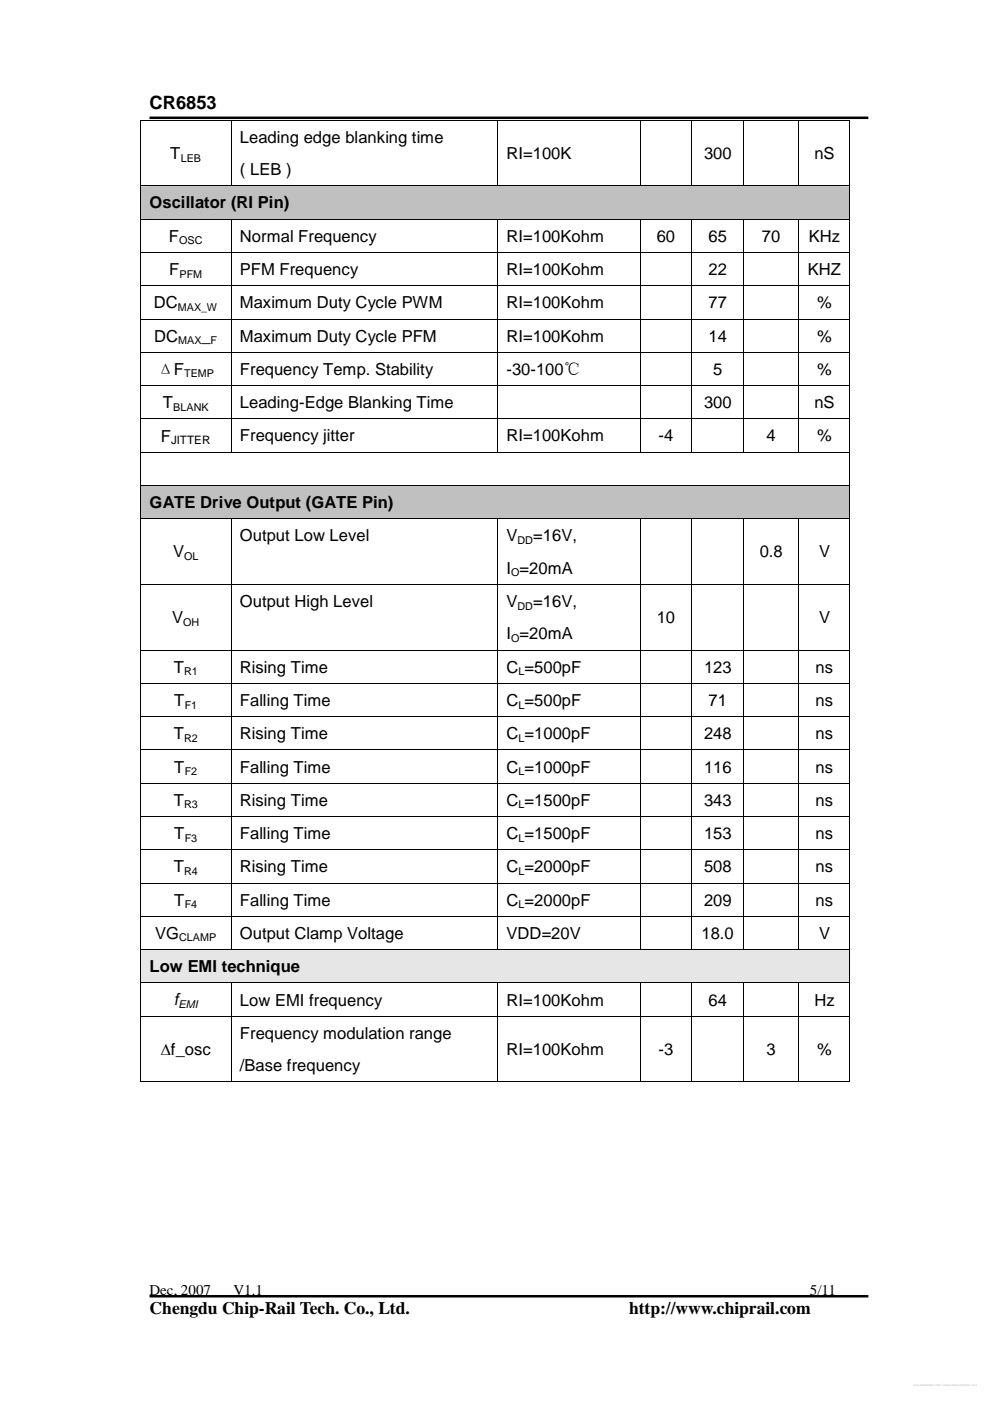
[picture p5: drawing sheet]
<svg xmlns="http://www.w3.org/2000/svg" width="210mm" height="297mm" viewBox="0 0 210 297" stroke-linecap="round" stroke-linejoin="round" font-family="sans-serif">
<defs><g id="words">
<text font-size="3.9" x="31.7" y="23">CR6853</text>
<g font-size="3.7">
<text x="31.7" y="278.6">Chengdu Chip-Rail Tech. Co., Ltd.</text>
<text x="133.4" y="278.6">http://www.chiprail.com</text>
</g>
<g font-size="3.5">
<text x="36.1" y="33.7">T</text>
<text x="50.9" y="30.3">Leading edge blanking time</text>
<text x="107.4" y="33.7">RI=100K</text>
<text x="149.3" y="33.7">300</text>
<text x="172.7" y="33.7">nS</text>
<text x="50.9" y="37.1">( LEB )</text>
<text x="31.7" y="44.2">Oscillator (RI Pin)</text>
<text x="35.8" y="51.3">F</text>
<text x="50.9" y="51.3">Normal Frequency</text>
<text x="107.4" y="51.3">RI=100Kohm</text>
<text x="139.2" y="51.3">60</text>
<text x="150.2" y="51.3">65</text>
<text x="161.5" y="51.3">70</text>
<text x="171.5" y="51.3">KHz</text>
<text x="35.9" y="58.3">F</text>
<text x="50.9" y="58.3">PFM Frequency</text>
<text x="107.4" y="58.3">RI=100Kohm</text>
<text x="150.2" y="58.3">22</text>
<text x="171.3" y="58.3">KHZ</text>
<text x="32.6" y="65.4">DC</text>
<text x="50.9" y="65.4">Maximum Duty Cycle PWM</text>
<text x="107.4" y="65.4">RI=100Kohm</text>
<text x="150.2" y="65.4">77</text>
<text x="173.2" y="65.4">%</text>
<text x="32.7" y="72.4">DC</text>
<text x="42.7" y="72.4">_</text>
<text x="50.9" y="72.4">Maximum Duty Cycle PFM</text>
<text x="107.4" y="72.4">RI=100Kohm</text>
<text x="150.2" y="72.4">14</text>
<text x="173.2" y="72.4">%</text>
<text x="33.4" y="79.5">ΔF</text>
<text x="50.9" y="79.5">Frequency Temp. Stability</text>
<text x="107.4" y="79.5">-30-100℃</text>
<text x="151.2" y="79.5">5</text>
<text x="173.2" y="79.5">%</text>
<text x="34.5" y="86.5">T</text>
<text x="50.9" y="86.5">Leading-Edge Blanking Time</text>
<text x="149.3" y="86.5">300</text>
<text x="172.7" y="86.5">nS</text>
<text x="34.1" y="93.6">F</text>
<text x="50.9" y="93.6">Frequency jitter</text>
<text x="107.4" y="93.6">RI=100Kohm</text>
<text x="139.6" y="93.6">-4</text>
<text x="162.5" y="93.6">4</text>
<text x="173.2" y="93.6">%</text>
<text x="31.7" y="107.7">GATE Drive Output (GATE Pin)</text>
<text x="36.7" y="118.2">V</text>
<text x="50.9" y="114.8">Output Low Level</text>
<text x="107.4" y="114.8">V</text>
<text x="113" y="114.8">=16V,</text>
<text x="161.1" y="118.2">0.8</text>
<text x="173.7" y="118.2">V</text>
<text x="107.4" y="121.6">I =20mA</text>
<text x="50.9" y="128.7">Output High Level</text>
<text x="107.4" y="128.7">V</text>
<text x="113" y="128.7">=16V,</text>
<text x="36.5" y="132.1">V</text>
<text x="107.4" y="135.6">I =20mA</text>
<text x="139.2" y="132.1">10</text>
<text x="173.7" y="132.1">V</text>
<text x="36.8" y="142.6">T</text>
<text x="50.9" y="142.6">Rising Time</text>
<text x="107.4" y="142.6">C =500pF</text>
<text x="149.3" y="142.6">123</text>
<text x="172.9" y="142.6">ns</text>
<text x="37" y="149.7">T</text>
<text x="50.9" y="149.7">Falling Time</text>
<text x="107.4" y="149.7">C =500pF</text>
<text x="150.2" y="149.7">71</text>
<text x="172.9" y="149.7">ns</text>
<text x="36.8" y="156.7">T</text>
<text x="50.9" y="156.7">Rising Time</text>
<text x="107.4" y="156.7">C =1000pF</text>
<text x="149.3" y="156.7">248</text>
<text x="172.9" y="156.7">ns</text>
<text x="37" y="163.8">T</text>
<text x="50.9" y="163.8">Falling Time</text>
<text x="107.4" y="163.8">C =1000pF</text>
<text x="149.3" y="163.8">116</text>
<text x="172.9" y="163.8">ns</text>
<text x="36.8" y="170.9">T</text>
<text x="50.9" y="170.9">Rising Time</text>
<text x="107.4" y="170.9">C =1500pF</text>
<text x="149.3" y="170.9">343</text>
<text x="172.9" y="170.9">ns</text>
<text x="37" y="177.9">T</text>
<text x="50.9" y="177.9">Falling Time</text>
<text x="107.4" y="177.9">C =1500pF</text>
<text x="149.3" y="177.9">153</text>
<text x="172.9" y="177.9">ns</text>
<text x="36.8" y="185">T</text>
<text x="50.9" y="185">Rising Time</text>
<text x="107.4" y="185">C =2000pF</text>
<text x="149.3" y="185">508</text>
<text x="172.9" y="185">ns</text>
<text x="37" y="192">T</text>
<text x="50.9" y="192">Falling Time</text>
<text x="107.4" y="192">C =2000pF</text>
<text x="149.3" y="192">209</text>
<text x="172.9" y="192">ns</text>
<text x="32.9" y="199.1">VG</text>
<text x="50.9" y="199.1">Output Clamp Voltage</text>
<text x="107.4" y="199.1">VDD=20V</text>
<text x="148.8" y="199.1">18.0</text>
<text x="173.7" y="199.1">V</text>
<text x="31.7" y="206.1">Low EMI technique</text>
<text x="36.9" y="213.1">f</text>
<text x="50.9" y="213.2">Low EMI frequency</text>
<text x="107.4" y="213.2">RI=100Kohm</text>
<text x="150.2" y="213.2">64</text>
<text x="172.7" y="213.2">Hz</text>
<text x="50.9" y="220.2">Frequency modulation range</text>
<text x="34.1" y="223.6">∆f_osc</text>
<text x="50.9" y="227.1">/Base frequency</text>
<text x="107.4" y="223.6">RI=100Kohm</text>
<text x="139.6" y="223.6">-3</text>
<text x="162.5" y="223.6">3</text>
<text x="173.2" y="223.6">%</text>
</g>
<g font-size="3.2">
<text x="31.7" y="274.5">Dec, 2007</text>
<text x="49.5" y="274.5">V1.1</text>
<text x="171.7" y="274.5">5/11</text>
</g>
<text font-size="2.5" x="36.3" y="94.2">JITTER</text>
<g font-size="2.3">
<text x="38.3" y="34.2">LEB</text>
<text x="38" y="51.8">OSC</text>
<text x="38.1" y="58.8">PFM</text>
<text x="37.7" y="65.9">MAX_W</text>
<text x="37.8" y="73">MAX</text>
<text x="44.7" y="73">F</text>
<text x="39" y="80">TEMP</text>
<text x="36.7" y="87.1">BLANK</text>
<text x="39" y="118.7">OL</text>
<text x="109.7" y="115.3">DD</text>
<text x="108.4" y="122.2">O</text>
<text x="109.7" y="129.2">DD</text>
<text x="38.8" y="132.7">OH</text>
<text x="108.4" y="136.1">O</text>
<text x="39" y="143.2">R1</text>
<text x="109.9" y="143.2">L</text>
<text x="39.2" y="150.2">F1</text>
<text x="109.9" y="150.2">L</text>
<text x="39" y="157.3">R2</text>
<text x="109.9" y="157.3">L</text>
<text x="39.2" y="164.3">F2</text>
<text x="109.9" y="164.3">L</text>
<text x="39" y="171.4">R3</text>
<text x="109.9" y="171.4">L</text>
<text x="39.2" y="178.4">F3</text>
<text x="109.9" y="178.4">L</text>
<text x="39" y="185.5">R4</text>
<text x="109.9" y="185.5">L</text>
<text x="39.2" y="192.6">F4</text>
<text x="109.9" y="192.6">L</text>
<text x="38" y="199.6">CLAMP</text>
<text x="37.8" y="213.7">EMI</text>
</g>
</g></defs>
<path d="M31.7 25h152.4M31.7 274.8h152.4" fill="none" stroke="#000" stroke-width=".53"/>
<path d="M29.7 25.4h.2v.2h-.2zM48.9 25.4h.2v.2h-.2zM105.4 25.4h.2v.2h-.2zM135.7 25.4h.1v.2h-.1zM146.6 25.4h.1v.2h-.1zM157.6 25.4h.2v.2h-.2zM169.3 25.4h.2v.2h-.2zM180.1 25.4h.2v.2h-.2z" fill="#000"/>
<g fill="none" stroke="#000" stroke-width=".21">
<path d="M29.8 25.6v13.7M29.9 25.5h19M49 25.6v13.7M49.1 25.5h56.3M105.5 25.6v13.7M105.6 25.5h30.1M135.8 25.6v13.7M135.8 25.5h10.8M146.6 25.6v13.7M146.7 25.5h10.9M157.7 25.6v13.7M157.8 25.5h11.5"/>
<path d="M169.4 25.6v13.7M169.5 25.5h10.6M180.2 25.6v13.7"/>
</g>
<g fill="#c0c0c0">
<path d="M29.9 39.5h150.2v6.9h-150.2z"/>
<path d="M31.7 39.5h146.6v6.9h-146.6z"/>
</g>
<g fill="#000">
<path d="M29.7 39.3h.2v.2h-.2zM48.9 39.3h.2v.2h-.2zM105.4 39.3h.2v.2h-.2zM135.7 39.3h.1v.2h-.1zM146.6 39.3h.1v.2h-.1zM157.6 39.3h.2v.2h-.2zM169.3 39.3h.2v.2h-.2zM180.1 39.3h.2v.2h-.2zM29.7 46.4h.2v.2h-.2zM29.7 53.4h.2v.2h-.2zM48.9 46.4h.2v.2h-.2zM48.9 53.4h.2v.2h-.2z"/>
<path d="M105.4 46.4h.2v.2h-.2zM105.4 53.4h.2v.2h-.2zM135.7 46.4h.1v.2h-.1zM135.7 53.4h.1v.2h-.1zM146.6 46.4h.1v.2h-.1zM146.6 53.4h.1v.2h-.1zM157.6 46.4h.2v.2h-.2zM157.6 53.4h.2v.2h-.2zM169.3 46.4h.2v.2h-.2zM169.3 53.4h.2v.2h-.2zM180.1 46.4h.2v.2h-.2zM180.1 53.4h.2v.2h-.2z"/>
<path d="M29.7 60.5h.2v.2h-.2zM29.7 67.6h.2v.1h-.2zM29.7 74.6h.2v.2h-.2zM48.9 60.5h.2v.2h-.2zM48.9 67.6h.2v.1h-.2zM48.9 74.6h.2v.2h-.2zM105.4 60.5h.2v.2h-.2zM105.4 67.6h.2v.1h-.2zM105.4 74.6h.2v.2h-.2zM135.7 60.5h.1v.2h-.1zM135.7 67.6h.1v.1h-.1zM135.7 74.6h.1v.2h-.1z"/>
<path d="M146.6 60.5h.1v.2h-.1zM146.6 67.6h.1v.1h-.1zM146.6 74.6h.1v.2h-.1zM157.6 60.5h.2v.2h-.2zM157.6 67.6h.2v.1h-.2zM157.6 74.6h.2v.2h-.2zM169.3 60.5h.2v.2h-.2zM169.3 67.6h.2v.1h-.2zM169.3 74.6h.2v.2h-.2zM180.1 60.5h.2v.2h-.2zM180.1 67.6h.2v.1h-.2zM180.1 74.6h.2v.2h-.2z"/>
<path d="M29.7 81.7h.2v.1h-.2zM29.7 88.7h.2v.2h-.2zM29.7 95.8h.2v.1h-.2zM48.9 81.7h.2v.1h-.2zM48.9 88.7h.2v.2h-.2zM48.9 95.8h.2v.1h-.2zM105.4 81.7h.2v.1h-.2zM105.4 88.7h.2v.2h-.2zM105.4 95.8h.2v.1h-.2zM135.7 81.7h.1v.1h-.1zM135.7 88.7h.1v.2h-.1zM135.7 95.8h.1v.1h-.1z"/>
<path d="M146.6 81.7h.1v.1h-.1zM146.6 88.7h.1v.2h-.1zM146.6 95.8h.1v.1h-.1zM157.6 81.7h.2v.1h-.2zM157.6 88.7h.2v.2h-.2zM157.6 95.8h.2v.1h-.2zM169.3 81.7h.2v.1h-.2zM169.3 88.7h.2v.2h-.2zM169.3 95.8h.2v.1h-.2zM180.1 81.7h.2v.1h-.2zM180.1 88.7h.2v.2h-.2zM180.1 95.8h.2v.1h-.2z"/>
</g>
<g fill="none" stroke="#000" stroke-width=".21">
<path d="M29.8 39.5v6.9M29.9 39.4h19M49.1 39.4h56.3M105.6 39.4h30.1M135.8 39.4h10.8M146.7 39.4h10.9M157.8 39.4h11.5M169.5 39.4h10.6M180.2 39.5v6.9M29.8 46.6v6.8M29.8 53.6v6.9M29.9 46.5h19"/>
<path d="M29.9 53.5h19M49 46.6v6.8M49 53.6v6.9M49.1 46.5h56.3M49.1 53.5h56.3M105.5 46.6v6.8M105.5 53.6v6.9M105.6 46.5h30.1M105.6 53.5h30.1M135.8 46.6v6.8M135.8 53.6v6.9M135.8 46.5h10.8"/>
<path d="M135.8 53.5h10.8M146.6 46.6v6.8M146.6 53.6v6.9M146.7 46.5h10.9M146.7 53.5h10.9M157.7 46.6v6.8M157.7 53.6v6.9M157.8 46.5h11.5M157.8 53.5h11.5M169.4 46.6v6.8M169.4 53.6v6.9M169.5 46.5h10.6"/>
<path d="M169.5 53.5h10.6M180.2 46.6v6.8M180.2 53.6v6.9M29.8 60.7v6.9M29.8 67.7v6.9M29.8 74.8v6.9M29.9 60.6h19M29.9 67.6h19M29.9 74.7h19M49 60.7v6.9M49 67.7v6.9M49 74.8v6.9"/>
<path d="M49.1 60.6h56.3M49.1 67.6h56.3M49.1 74.7h56.3M105.5 60.7v6.9M105.5 67.7v6.9M105.5 74.8v6.9M105.6 60.6h30.1M105.6 67.6h30.1M105.6 74.7h30.1M135.8 60.7v6.9M135.8 67.7v6.9M135.8 74.8v6.9"/>
<path d="M135.8 60.6h10.8M135.8 67.6h10.8M135.8 74.7h10.8M146.6 60.7v6.9M146.6 67.7v6.9M146.6 74.8v6.9M146.7 60.6h10.9M146.7 67.6h10.9M146.7 74.7h10.9M157.7 60.7v6.9M157.7 67.7v6.9M157.7 74.8v6.9"/>
<path d="M157.8 60.6h11.5M157.8 67.6h11.5M157.8 74.7h11.5M169.4 60.7v6.9M169.4 67.7v6.9M169.4 74.8v6.9M169.5 60.6h10.6M169.5 67.6h10.6M169.5 74.7h10.6M180.2 60.7v6.9M180.2 67.7v6.9M180.2 74.8v6.9"/>
<path d="M29.8 81.8v6.9M29.8 88.9v6.9M29.8 95.9v6.9M29.9 81.7h19M29.9 88.8h19M29.9 95.8h19M49 81.8v6.9M49 88.9v6.9M49.1 81.7h56.3M49.1 88.8h56.3M49.1 95.8h56.3M105.5 81.8v6.9"/>
<path d="M105.5 88.9v6.9M105.6 81.7h30.1M105.6 88.8h30.1M105.6 95.8h30.1M135.8 81.8v6.9M135.8 88.9v6.9M135.8 81.7h10.8M135.8 88.8h10.8M135.8 95.8h10.8M146.6 81.8v6.9M146.6 88.9v6.9M146.7 81.7h10.9"/>
<path d="M146.7 88.8h10.9M146.7 95.8h10.9M157.7 81.8v6.9M157.7 88.9v6.9M157.8 81.7h11.5M157.8 88.8h11.5M157.8 95.8h11.5M169.4 81.8v6.9M169.4 88.9v6.9M169.5 81.7h10.6M169.5 88.8h10.6M169.5 95.8h10.6"/>
<path d="M180.2 81.8v6.9M180.2 88.9v6.9M180.2 95.9v6.9"/>
</g>
<g fill="#c0c0c0">
<path d="M29.9 103h150.2v6.9h-150.2z"/>
<path d="M31.7 103h146.6v6.9h-146.6z"/>
</g>
<g fill="#000">
<path d="M29.7 102.8h.2v.2h-.2zM29.7 109.9h.2v.2h-.2zM48.9 109.9h.2v.2h-.2zM105.4 109.9h.2v.2h-.2zM135.7 109.9h.1v.2h-.1zM146.6 109.9h.1v.2h-.1zM157.6 109.9h.2v.2h-.2zM169.3 109.9h.2v.2h-.2zM180.1 102.8h.2v.2h-.2zM180.1 109.9h.2v.2h-.2zM29.7 123.8h.2v.2h-.2zM29.7 137.8h.2v.1h-.2z"/>
<path d="M48.9 123.8h.2v.2h-.2zM48.9 137.8h.2v.1h-.2zM105.4 123.8h.2v.2h-.2zM105.4 137.8h.2v.1h-.2zM135.7 123.8h.1v.2h-.1zM135.7 137.8h.1v.1h-.1zM146.6 123.8h.1v.2h-.1zM146.6 137.8h.1v.1h-.1zM157.6 123.8h.2v.2h-.2zM157.6 137.8h.2v.1h-.2zM169.3 123.8h.2v.2h-.2zM169.3 137.8h.2v.1h-.2z"/>
<path d="M180.1 123.8h.2v.2h-.2zM180.1 137.8h.2v.1h-.2zM29.7 144.8h.2v.2h-.2zM29.7 151.8h.2v.2h-.2zM29.7 158.9h.2v.2h-.2zM48.9 144.8h.2v.2h-.2zM48.9 151.8h.2v.2h-.2zM48.9 158.9h.2v.2h-.2zM105.4 144.8h.2v.2h-.2zM105.4 151.8h.2v.2h-.2zM105.4 158.9h.2v.2h-.2zM135.7 144.8h.1v.2h-.1z"/>
<path d="M135.7 151.8h.1v.2h-.1zM135.7 158.9h.1v.2h-.1zM146.6 144.8h.1v.2h-.1zM146.6 151.8h.1v.2h-.1zM146.6 158.9h.1v.2h-.1zM157.6 144.8h.2v.2h-.2zM157.6 151.8h.2v.2h-.2zM157.6 158.9h.2v.2h-.2zM169.3 144.8h.2v.2h-.2zM169.3 151.8h.2v.2h-.2zM169.3 158.9h.2v.2h-.2zM180.1 144.8h.2v.2h-.2z"/>
<path d="M180.1 151.8h.2v.2h-.2zM180.1 158.9h.2v.2h-.2zM29.7 166h.2v.2h-.2zM29.7 173h.2v.2h-.2zM48.9 166h.2v.2h-.2zM48.9 173h.2v.2h-.2zM105.4 166h.2v.2h-.2zM105.4 173h.2v.2h-.2zM135.7 166h.1v.2h-.1zM135.7 173h.1v.2h-.1zM146.6 166h.1v.2h-.1zM146.6 173h.1v.2h-.1z"/>
<path d="M157.6 166h.2v.2h-.2zM157.6 173h.2v.2h-.2zM169.3 166h.2v.2h-.2zM169.3 173h.2v.2h-.2zM180.1 166h.2v.2h-.2zM180.1 173h.2v.2h-.2zM29.7 180.1h.2v.2h-.2zM29.7 187.2h.2v.1h-.2zM29.7 194.2h.2v.2h-.2zM48.9 180.1h.2v.2h-.2zM48.9 187.2h.2v.1h-.2zM48.9 194.2h.2v.2h-.2z"/>
<path d="M105.4 180.1h.2v.2h-.2zM105.4 187.2h.2v.1h-.2zM105.4 194.2h.2v.2h-.2zM135.7 180.1h.1v.2h-.1zM135.7 187.2h.1v.1h-.1zM135.7 194.2h.1v.2h-.1zM146.6 180.1h.1v.2h-.1zM146.6 187.2h.1v.1h-.1zM146.6 194.2h.1v.2h-.1zM157.6 180.1h.2v.2h-.2zM157.6 187.2h.2v.1h-.2zM157.6 194.2h.2v.2h-.2z"/>
<path d="M169.3 180.1h.2v.2h-.2zM169.3 187.2h.2v.1h-.2zM169.3 194.2h.2v.2h-.2zM180.1 180.1h.2v.2h-.2zM180.1 187.2h.2v.1h-.2zM180.1 194.2h.2v.2h-.2z"/>
</g>
<g fill="none" stroke="#000" stroke-width=".21">
<path d="M29.8 103v6.9M29.8 110.1v13.7M29.9 102.9h150.2M29.9 110h19M49 110.1v13.7M49.1 110h56.3M105.5 110.1v13.7M105.6 110h30.1M135.8 110.1v13.7M135.8 110h10.8M146.6 110.1v13.7M146.7 110h10.9"/>
<path d="M157.7 110.1v13.7M157.8 110h11.5M169.4 110.1v13.7M169.5 110h10.6M180.2 103v6.9M180.2 110.1v13.7M29.8 124v13.8M29.8 137.9v6.9M29.9 123.9h19M29.9 137.8h19M49 124v13.8M49 137.9v6.9"/>
<path d="M49.1 123.9h56.3M49.1 137.8h56.3M105.5 124v13.8M105.5 137.9v6.9M105.6 123.9h30.1M105.6 137.8h30.1M135.8 124v13.8M135.8 137.9v6.9M135.8 123.9h10.8M135.8 137.8h10.8M146.6 124v13.8M146.6 137.9v6.9"/>
<path d="M146.7 123.9h10.9M146.7 137.8h10.9M157.7 124v13.8M157.7 137.9v6.9M157.8 123.9h11.5M157.8 137.8h11.5M169.4 124v13.8M169.4 137.9v6.9M169.5 123.9h10.6M169.5 137.8h10.6M180.2 124v13.8M180.2 137.9v6.9"/>
<path d="M29.8 145v6.8M29.8 152v6.9M29.8 159.1v6.9M29.9 144.9h19M29.9 151.9h19M29.9 159h19M49 145v6.8M49 152v6.9M49 159.1v6.9M49.1 144.9h56.3M49.1 151.9h56.3M49.1 159h56.3"/>
<path d="M105.5 145v6.8M105.5 152v6.9M105.5 159.1v6.9M105.6 144.9h30.1M105.6 151.9h30.1M105.6 159h30.1M135.8 145v6.8M135.8 152v6.9M135.8 159.1v6.9M135.8 144.9h10.8M135.8 151.9h10.8M135.8 159h10.8"/>
<path d="M146.6 145v6.8M146.6 152v6.9M146.6 159.1v6.9M146.7 144.9h10.9M146.7 151.9h10.9M146.7 159h10.9M157.7 145v6.8M157.7 152v6.9M157.7 159.1v6.9M157.8 144.9h11.5M157.8 151.9h11.5M157.8 159h11.5"/>
<path d="M169.4 145v6.8M169.4 152v6.9M169.4 159.1v6.9M169.5 144.9h10.6M169.5 151.9h10.6M169.5 159h10.6M180.2 145v6.8M180.2 152v6.9M180.2 159.1v6.9M29.8 166.2v6.8M29.8 173.2v6.9M29.9 166.1h19"/>
<path d="M29.9 173.1h19M49 166.2v6.8M49 173.2v6.9M49.1 166.1h56.3M49.1 173.1h56.3M105.5 166.2v6.8M105.5 173.2v6.9M105.6 166.1h30.1M105.6 173.1h30.1M135.8 166.2v6.8M135.8 173.2v6.9M135.8 166.1h10.8"/>
<path d="M135.8 173.1h10.8M146.6 166.2v6.8M146.6 173.2v6.9M146.7 166.1h10.9M146.7 173.1h10.9M157.7 166.2v6.8M157.7 173.2v6.9M157.8 166.1h11.5M157.8 173.1h11.5M169.4 166.2v6.8M169.4 173.2v6.9M169.5 166.1h10.6"/>
<path d="M169.5 173.1h10.6M180.2 166.2v6.8M180.2 173.2v6.9M29.8 180.3v6.9M29.8 187.3v6.9M29.8 194.4v6.9M29.9 180.2h19M29.9 187.2h19M29.9 194.3h19M49 180.3v6.9M49 187.3v6.9M49 194.4v6.9"/>
<path d="M49.1 180.2h56.3M49.1 187.2h56.3M49.1 194.3h56.3M105.5 180.3v6.9M105.5 187.3v6.9M105.5 194.4v6.9M105.6 180.2h30.1M105.6 187.2h30.1M105.6 194.3h30.1M135.8 180.3v6.9M135.8 187.3v6.9M135.8 194.4v6.9"/>
<path d="M135.8 180.2h10.8M135.8 187.2h10.8M135.8 194.3h10.8M146.6 180.3v6.9M146.6 187.3v6.9M146.6 194.4v6.9M146.7 180.2h10.9M146.7 187.2h10.9M146.7 194.3h10.9M157.7 180.3v6.9M157.7 187.3v6.9M157.7 194.4v6.9"/>
<path d="M157.8 180.2h11.5M157.8 187.2h11.5M157.8 194.3h11.5M169.4 180.3v6.9M169.4 187.3v6.9M169.4 194.4v6.9M169.5 180.2h10.6M169.5 187.2h10.6M169.5 194.3h10.6M180.2 180.3v6.9M180.2 187.3v6.9M180.2 194.4v6.9"/>
</g>
<g fill="#e6e6e6">
<path d="M29.9 201.4h150.2v6.9h-150.2z"/>
<path d="M31.7 201.4h146.6v6.9h-146.6z"/>
</g>
<g fill="#000">
<path d="M29.7 201.3h.2v.1h-.2zM29.7 208.3h.2v.2h-.2zM29.7 215.3h.2v.2h-.2zM48.9 201.3h.2v.1h-.2zM48.9 208.3h.2v.2h-.2zM48.9 215.3h.2v.2h-.2zM105.4 201.3h.2v.1h-.2zM105.4 208.3h.2v.2h-.2zM105.4 215.3h.2v.2h-.2zM135.7 201.3h.1v.1h-.1zM135.7 208.3h.1v.2h-.1zM135.7 215.3h.1v.2h-.1z"/>
<path d="M146.6 201.3h.1v.1h-.1zM146.6 208.3h.1v.2h-.1zM146.6 215.3h.1v.2h-.1zM157.6 201.3h.2v.1h-.2zM157.6 208.3h.2v.2h-.2zM157.6 215.3h.2v.2h-.2zM169.3 201.3h.2v.1h-.2zM169.3 208.3h.2v.2h-.2zM169.3 215.3h.2v.2h-.2zM180.1 201.3h.2v.1h-.2zM180.1 208.3h.2v.2h-.2zM180.1 215.3h.2v.2h-.2z"/>
<path d="M29.7 229.3h.2v.2h-.2zM48.9 229.3h.2v.2h-.2zM105.4 229.3h.2v.2h-.2zM135.7 229.3h.1v.2h-.1zM146.6 229.3h.1v.2h-.1zM157.6 229.3h.2v.2h-.2zM169.3 229.3h.2v.2h-.2zM180.1 229.3h.2v.2h-.2z"/>
</g>
<g fill="none" stroke="#000" stroke-width=".21">
<path d="M29.8 201.4v6.9M29.8 208.5v6.8M29.8 215.5v13.8M29.9 201.3h19M29.9 208.4h19M29.9 215.4h19M49 208.5v6.8M49 215.5v13.8M49.1 201.3h56.3M49.1 208.4h56.3M49.1 215.4h56.3M105.5 208.5v6.8"/>
<path d="M105.5 215.5v13.8M105.6 201.3h30.1M105.6 208.4h30.1M105.6 215.4h30.1M135.8 208.5v6.8M135.8 215.5v13.8M135.8 201.3h10.8M135.8 208.4h10.8M135.8 215.4h10.8M146.6 208.5v6.8M146.6 215.5v13.8M146.7 201.3h10.9"/>
<path d="M146.7 208.4h10.9M146.7 215.4h10.9M157.7 208.5v6.8M157.7 215.5v13.8M157.8 201.3h11.5M157.8 208.4h11.5M157.8 215.4h11.5M169.4 208.5v6.8M169.4 215.5v13.8M169.5 201.3h10.6M169.5 208.4h10.6M169.5 215.4h10.6"/>
<path d="M180.2 201.4v6.9M180.2 208.5v6.8M180.2 215.5v13.8M29.9 229.4h19M49.1 229.4h56.3M105.6 229.4h30.1M135.8 229.4h10.8M146.7 229.4h10.9M157.8 229.4h11.5M169.5 229.4h10.6"/>
</g>
<use href="#words"/>
</svg>
